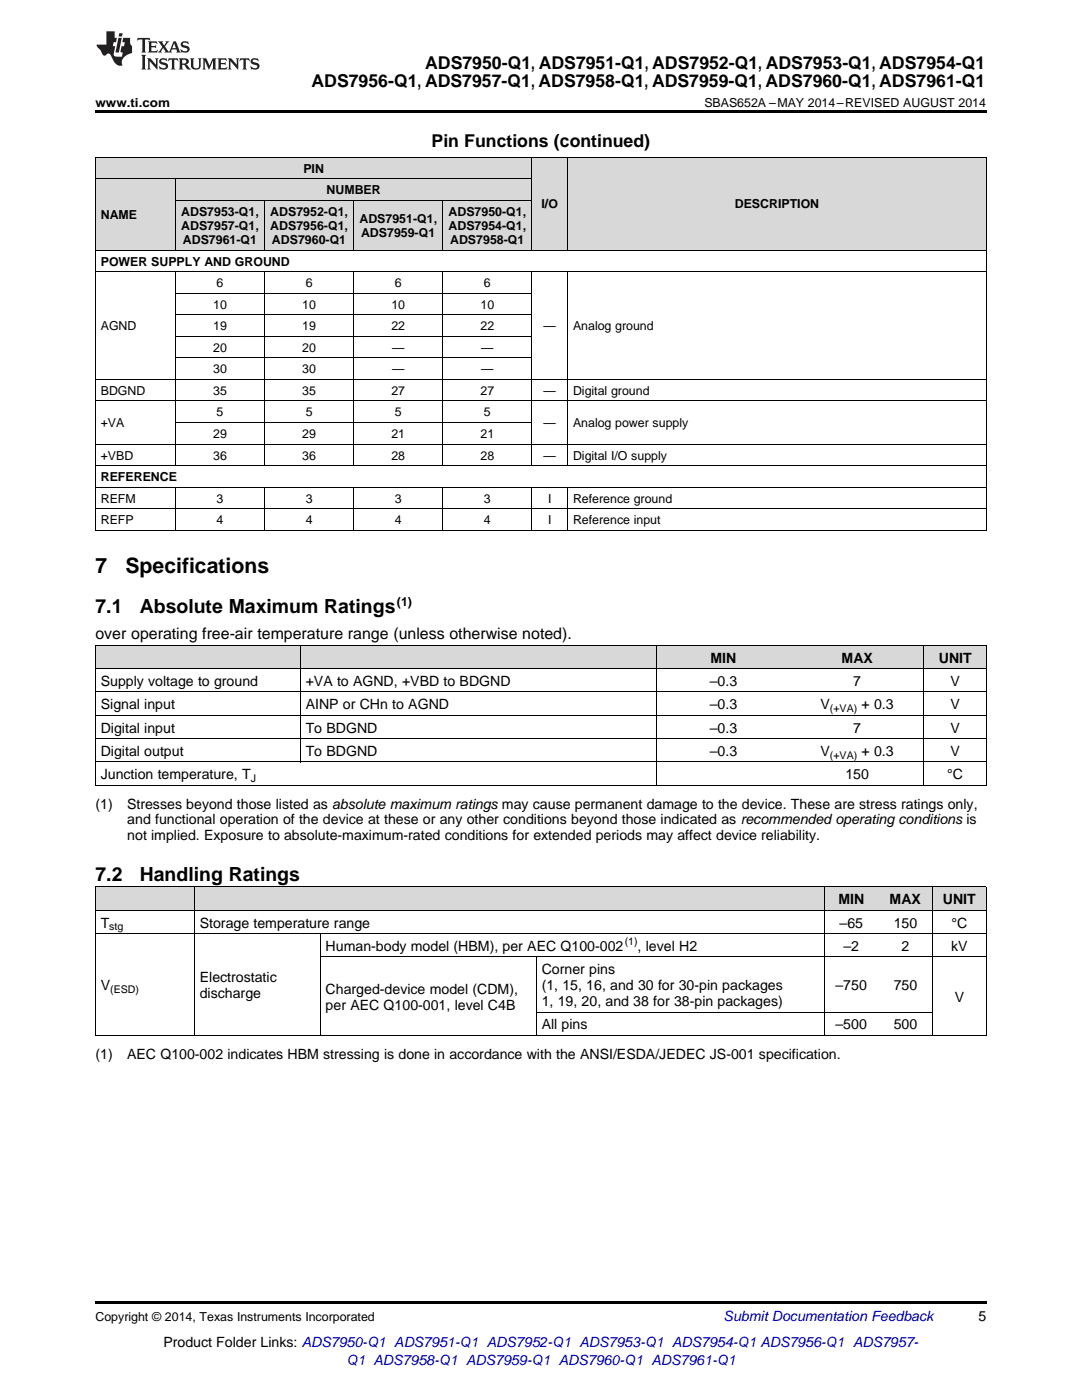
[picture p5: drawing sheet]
<svg xmlns="http://www.w3.org/2000/svg" width="216mm" height="279mm" viewBox="0 0 216 279" stroke-linecap="round" stroke-linejoin="round" font-family="sans-serif">
<defs><g id="words">
<g font-size="4.2">
<text x="19" y="114.3">7</text>
<text x="25" y="114.3">Specifications</text>
</g>
<g font-size="3.9">
<text x="19" y="122.4">7.1</text>
<text x="27.9" y="122.4">Absolute Maximum Ratings</text>
<text x="19" y="175.8">7.2</text>
<text x="27.9" y="175.8">Handling Ratings</text>
</g>
<g font-size="3.5">
<text x="62.2" y="17.3">ADS7956-Q1, ADS7957-Q1, ADS7958-Q1, ADS7959-Q1, ADS7960-Q1, ADS7961-Q1</text>
<text x="84.8" y="13.8">ADS7950-Q1, ADS7951-Q1, ADS7952-Q1, ADS7953-Q1, ADS7954-Q1</text>
<text x="86.1" y="29.3">Pin Functions (continued)</text>
</g>
<text font-size="3.2" x="19" y="127.6">over operating free-air temperature range (unless otherwise noted).</text>
<g font-size="2.8">
<text x="20.1" y="136.9">Supply voltage to ground</text>
<text x="61" y="136.9">+VA to AGND, +VBD to BDGND</text>
<text x="141.6" y="136.9">–0.3</text>
<text x="141.8" y="132.2">MIN</text>
<text x="167.9" y="132.2">MAX</text>
<text x="170.3" y="136.9">7</text>
<text x="187.3" y="132.2">UNIT</text>
<text x="189.7" y="136.9">V</text>
<text x="20.1" y="141.5">Signal input</text>
<text x="61" y="141.5">AINP or CHn to AGND</text>
<text x="141.6" y="141.5">–0.3</text>
<text x="163.7" y="141.5">V</text>
<text x="171.9" y="141.5">+ 0.3</text>
<text x="189.7" y="141.5">V</text>
<text x="20.1" y="146.2">Digital input</text>
<text x="61" y="146.2">To BDGND</text>
<text x="141.6" y="146.2">–0.3</text>
<text x="170.3" y="146.2">7</text>
<text x="189.7" y="146.2">V</text>
<text x="20.1" y="150.8">Digital output</text>
<text x="20.1" y="155.5">Junction temperature, T</text>
<text x="61" y="150.8">To BDGND</text>
<text x="141.6" y="150.8">–0.3</text>
<text x="163.7" y="150.8">V</text>
<text x="168.7" y="155.5">150</text>
<text x="171.9" y="150.8">+ 0.3</text>
<text x="189" y="155.5">°C</text>
<text x="189.7" y="150.8">V</text>
<text x="19" y="161.4">(1)</text>
<text x="25.4" y="161.4">Stresses beyond those listed as absolute maximum ratings may cause permanent damage to the device. These are stress ratings only,</text>
<text x="25.4" y="164.5">and functional operation of the device at these or any other conditions beyond those indicated as recommended operating conditions is</text>
<text x="25.4" y="167.7">not implied. Exposure to absolute-maximum-rated conditions for extended periods may affect device reliability.</text>
<text x="20.1" y="185.1">T</text>
<text x="39.9" y="185.1">Storage temperature range</text>
<text x="167.3" y="180.4">MIN</text>
<text x="167.5" y="185.1">–65</text>
<text x="177.5" y="180.4">MAX</text>
<text x="178.3" y="185.1">150</text>
<text x="188.1" y="180.4">UNIT</text>
<text x="189.8" y="185.1">°C</text>
<text x="65" y="189.8">Human-body model (HBM), per AEC Q100-002</text>
<text x="127.2" y="189.8">, level H2</text>
<text x="168.3" y="189.8">–2</text>
<text x="179.9" y="189.8">2</text>
<text x="189.8" y="189.8">kV</text>
<text x="20.1" y="197.6">V</text>
<text x="39.9" y="196">Electrostatic</text>
<text x="108.1" y="194.4">Corner pins</text>
<text x="108.1" y="197.6">(1, 15, 16, and 30 for 30-pin packages</text>
<text x="166.7" y="197.6">–750</text>
<text x="178.3" y="197.6">750</text>
<text x="39.9" y="199.2">discharge</text>
<text x="65" y="198.3">Charged-device model (CDM),</text>
<text x="65" y="201.5">per AEC Q100-001, level C4B</text>
<text x="108.1" y="200.8">1, 19, 20, and 38 for 38-pin packages)</text>
<text x="190.5" y="199.9">V</text>
<text x="108.1" y="205.4">All pins</text>
<text x="166.7" y="205.4">–500</text>
<text x="178.3" y="205.4">500</text>
<text x="19" y="211.3">(1)</text>
<text x="25.4" y="211.3">AEC Q100-002 indicates HBM stressing is done in accordance with the ANSI/ESDA/JEDEC JS-001 specification.</text>
<text x="195.3" y="263.6">5</text>
<text x="32.6" y="268.9">Product Folder Links: ADS7950-Q1 ADS7951-Q1 ADS7952-Q1 ADS7953-Q1 ADS7954-Q1 ADS7956-Q1 ADS7957-</text>
</g>
<g font-size="2.8" fill="#0000c8">
<text x="144.4" y="263.6">Submit Documentation Feedback</text>
<text x="69.1" y="272.4">Q1 ADS7958-Q1 ADS7959-Q1 ADS7960-Q1 ADS7961-Q1</text>
</g>
<g font-size="2.5">
<text x="19" y="21.4">www.ti.com</text>
<text x="140.5" y="21.4">SBAS652A –MAY 2014–REVISED AUGUST 2014</text>
<text x="60.5" y="34.4">PIN</text>
<text x="65.2" y="38.7">NUMBER</text>
<text x="108.1" y="41.6">I/O</text>
<text x="146.6" y="41.6">DESCRIPTION</text>
<text x="20.1" y="43.7">NAME</text>
<text x="36.2" y="43">ADS7953-Q1,</text>
<text x="36.2" y="45.9">ADS7957-Q1,</text>
<text x="53.9" y="43">ADS7952-Q1,</text>
<text x="53.9" y="45.9">ADS7956-Q1,</text>
<text x="71.7" y="44.4">ADS7951-Q1,</text>
<text x="72" y="47.3">ADS7959-Q1</text>
<text x="89.5" y="43">ADS7950-Q1,</text>
<text x="89.5" y="45.9">ADS7954-Q1,</text>
<text x="20.1" y="53">POWER SUPPLY AND GROUND</text>
<text x="36.5" y="48.7">ADS7961-Q1</text>
<text x="54.3" y="48.7">ADS7960-Q1</text>
<text x="89.8" y="48.7">ADS7958-Q1</text>
<text x="43.2" y="57.3">6</text>
<text x="61" y="57.3">6</text>
<text x="78.8" y="57.3">6</text>
<text x="96.6" y="57.3">6</text>
<text x="20.1" y="65.9">AGND</text>
<text x="42.5" y="61.6">10</text>
<text x="42.5" y="65.9">19</text>
<text x="60.3" y="61.6">10</text>
<text x="60.3" y="65.9">19</text>
<text x="78.1" y="61.6">10</text>
<text x="78.1" y="65.9">22</text>
<text x="95.9" y="61.6">10</text>
<text x="95.9" y="65.9">22</text>
<text x="108.4" y="65.9">—</text>
<text x="114.3" y="65.9">Analog ground</text>
<text x="42.5" y="70.2">20</text>
<text x="60.3" y="70.2">20</text>
<text x="78.2" y="70.2">—</text>
<text x="96" y="70.2">—</text>
<text x="42.5" y="74.5">30</text>
<text x="60.3" y="74.5">30</text>
<text x="78.2" y="74.5">—</text>
<text x="96" y="74.5">—</text>
<text x="20.1" y="78.8">BDGND</text>
<text x="42.5" y="78.8">35</text>
<text x="43.2" y="83.1">5</text>
<text x="60.3" y="78.8">35</text>
<text x="61" y="83.1">5</text>
<text x="78.1" y="78.8">27</text>
<text x="78.8" y="83.1">5</text>
<text x="95.9" y="78.8">27</text>
<text x="96.6" y="83.1">5</text>
<text x="108.4" y="78.8">—</text>
<text x="114.3" y="78.8">Digital ground</text>
<text x="20.1" y="85.3">+VA</text>
<text x="42.5" y="87.4">29</text>
<text x="60.3" y="87.4">29</text>
<text x="78.1" y="87.4">21</text>
<text x="95.9" y="87.4">21</text>
<text x="108.4" y="85.3">—</text>
<text x="114.3" y="85.3">Analog power supply</text>
<text x="20.1" y="91.7">+VBD</text>
<text x="42.5" y="91.7">36</text>
<text x="60.3" y="91.7">36</text>
<text x="78.1" y="91.7">28</text>
<text x="95.9" y="91.7">28</text>
<text x="108.4" y="91.7">—</text>
<text x="114.3" y="91.7">Digital I/O supply</text>
<text x="20.1" y="96">REFERENCE</text>
<text x="20.1" y="100.3">REFM</text>
<text x="43.2" y="100.3">3</text>
<text x="61" y="100.3">3</text>
<text x="78.8" y="100.3">3</text>
<text x="96.6" y="100.3">3</text>
<text x="109.4" y="100.3">I</text>
<text x="114.3" y="100.3">Reference ground</text>
<text x="20.1" y="104.6">REFP</text>
<text x="43.2" y="104.6">4</text>
<text x="61" y="104.6">4</text>
<text x="78.8" y="104.6">4</text>
<text x="96.6" y="104.6">4</text>
<text x="109.4" y="104.6">I</text>
<text x="114.3" y="104.6">Reference input</text>
<text x="79.2" y="120.9">(1)</text>
<text x="19" y="263.6">Copyright © 2014, Texas Instruments Incorporated</text>
</g>
<g font-size="2.1">
<text x="165.6" y="142.1">(+VA)</text>
<text x="165.6" y="151.4">(+VA)</text>
<text x="50" y="156.1">J</text>
<text x="21.8" y="185.7">stg</text>
<text x="124.7" y="188.6">(1)</text>
<text x="22" y="198.2">(ESD)</text>
</g>
</g></defs>
<g fill="#d8d8d8">
<path d="M19 177.1h19.8v4.6h-19.8z"/>
<path d="M38.8 177.1h25.1v4.6h-25.1z"/>
<path d="M63.9 177.1h43.1v4.6h-43.1z"/>
<path d="M107 177.1h57.5v4.6h-57.5z"/>
<path d="M164.5 177.1h10.8v4.6h-10.8z"/>
<path d="M175.3 177.1h10.8v4.6h-10.8z"/>
<path d="M186.1 177.1h10.7v4.6h-10.7z"/>
<path d="M19 128.8h40.9v4.7h-40.9z"/>
<path d="M59.9 128.8h3.6v4.7h-3.6z"/>
<path d="M63.5 128.8h67.6v4.7h-67.6z"/>
<path d="M131.1 128.8h26.6v4.7h-26.6z"/>
<path d="M157.7 128.8h26.7v4.7h-26.7z"/>
<path d="M184.4 128.8h12.4v4.7h-12.4z"/>
<path d="M19 35.7h16v14.3h-16z"/>
<path d="M35 40h17.8v10h-17.8z"/>
<path d="M52.8 40h17.8v10h-17.8z"/>
<path d="M70.6 40h17.8v10h-17.8z"/>
<path d="M88.4 40h17.8v10h-17.8z"/>
<path d="M106.2 31.4h7.1v18.6h-7.1z"/>
<path d="M113.3 31.4h33.7v18.6h-33.7z"/>
<path d="M147 31.4h49.8v18.6h-49.8z"/>
<path d="M35 35.7h17.8v4.3h-17.8z"/>
<path d="M52.8 35.7h17.8v4.3h-17.8z"/>
<path d="M70.6 35.7h17.8v4.3h-17.8z"/>
<path d="M88.4 35.7h17.8v4.3h-17.8z"/>
<path d="M19 31.4h16v4.3h-16z"/>
<path d="M35 31.4h17.8v4.3h-17.8z"/>
<path d="M52.8 31.4h17.8v4.3h-17.8z"/>
<path d="M70.6 31.4h17.8v4.3h-17.8z"/>
<path d="M88.4 31.4h17.8v4.3h-17.8z"/>
</g>
<path d="M19 22h177.8v.5h-177.8zM19 206.7h.2zM63.8 206.7h.1zM106.9 206.7h.1zM164.4 206.7h.1zM185.9 206.7h.2zM196.7 206.7h.1zM19 259.7h177.8v.5h-177.8z" fill="#000"/>
<g fill="none" stroke="#000" stroke-width=".2">
<path d="M19 35.6h87.2M19 31.3h177.8M19.1 31.4v74.5M35 35.7v14.3M35 40h71.2M106.1 31.4v18.6M113.2 31.4v18.6M196.8 31.4v74.5M19 54.2h177.8M19 49.9h177.8M35 54.3v38.7M35 58.5h71.2"/>
<path d="M52.8 40v10M52.8 54.3v38.7M70.5 40v10M70.5 54.3v38.7M88.3 40v10M88.3 54.3v38.7M106.1 54.3v38.7M113.2 54.3v38.7M19 75.7h177.8M35 71.4h71.2M35 67.1h71.2M35 62.8h71.2"/>
<path d="M19 97.2h177.8M19 92.9h177.8M19 88.6h177.8M19 80h177.8M35 97.3v8.6M35 84.3h71.2M52.8 97.3v8.6M70.5 97.3v8.6M88.3 97.3v8.6M106.1 97.3v8.6M113.2 97.3v8.6M19 105.9h177.8"/>
<path d="M19 101.5h177.8M19 138.1h177.8M19 133.4h177.8M19 128.8h177.8M19.1 128.8v28M59.9 128.8v23.3M131 128.8v28M184.3 128.8v28M196.8 128.8v28M19 156.7h177.8M19 152.1h177.8M19 147.4h177.8"/>
<path d="M19 142.8h177.8M19 177h177.8M19.1 177v29.7M38.8 177v29.7M164.4 177v29.7M186 177v29.7M196.8 177v29.7M19 186.3h177.8M19 181.7h177.8M63.9 186.3v20.4M63.9 191h132.9M107 191v15.7"/>
<path d="M19 206.6h177.8M107 202h79.1"/>
</g>
<g fill="#231f20">
<path d="M27.5 7.6l-.1 .5 .4-.2h.6v.1v2.1l-.2 .4h1l-.3-.4v-2.1l.1-.1h.5l.5 .2-.2-.5zM29.5 8.3l.2 .3v1.5l-.2 .4h1.8l.2-.6a1.04 1.04 0 0 1-1.3 .2v-.7h.6l.3 .2v-.6l-.3 .2h-.6v-.6l.8-.1 .4 .3-.2-.5zM31.5 8.3l.9 1.1-.9 1.1h.8l-.2-.2 .5-.7 .4 .7-.2 .2h1.5l-.1-.2 .1-.4h.9l.1 .4-.2 .2h1l-.3-.3-.7-1.9h-.5l-.9 2-.8-1 .9-1h-.8l.1 .3-.3 .5-.4-.6 .2-.2zM34.7 8.6l.4 1h-.7zM36.3 8.4a.63 .63 0 0 0-.2 .7 .63 .63 0 0 0 .6 .4l.6 .2 .1 .2a.75 .75 0 0 1-.7 .4 .75 .75 0 0 1-.6-.5l.1 .7 .1-.1a1.11 1.11 0 0 0 1.5-.6 1.13 1.13 0 0 0-1.2-.8l-.1-.4a1.04 1.04 0 0 1 1.2 .2l-.2-.5-.1 .1-.5-.2zM28.2 10.9l.2 .4v2.2l-.2 .4h1l-.3-.4v-2.2l.3-.4zM29.3 11.6l.3 .4v1.5l-.3 .4h.8l-.2-.4v-1.3l1.5 1.7v-1.9l.2-.4h-.7l.2 .4v.9l-1.1-1.3zM32 11.8a.62 .62 0 0 0-.2 .7 .62 .62 0 0 0 .6 .4l.6 .1 .1 .3a.76 .76 0 0 1-.7 .3 .76 .76 0 0 1-.6-.4l.1 .7 .1-.1a1.11 1.11 0 0 0 1.5-.6 1.13 1.13 0 0 0-1.2-.8l-.1-.4a1.04 1.04 0 0 1 1.2 .2l-.2-.6-.1 .1-.5-.1zM33.7 11.6l-.2 .6a.61 .61 0 0 1 .8-.3v1.6l-.2 .4h.9l-.2-.4v-1.6a.63 .63 0 0 1 .8 .3l-.2-.6zM35.6 11.6l.3 .4v1.5l-.3 .4h1l-.2-.2v-.8l.5 .2a.76 .76 0 0 0 1.2 .7l-1-1a.58 .58 0 0 0 .6-.5 .58 .58 0 0 0-.5-.6zM36.4 11.9h.1a.45 .45 0 0 1 .5 .1 .45 .45 0 0 1 .1 .5l-.7 .2zM37.9 11.6l.2 .2a2.17 2.17 0 0 0 .3 1.9 .99 .99 0 0 0 1.6-.6v-1.1l.2-.4h-.7l.2 .2a1.92 1.92 0 0 1-.2 1.8 .6 .6 0 0 1-.9-.5v-1.1l.2-.4zM40.4 11.6l.2 .4v1.5l-.2 .4h.7l-.2-.4v-1.4l.8 1.8 .8-1.8v1.4l-.2 .4h.9l-.2-.4v-1.5l.2-.4h-.8l-.6 1.5-.6-1.5zM43.4 11.6l.2 .4v1.5l-.2 .4h1.8l.2-.6a1.04 1.04 0 0 1-1.3 .1v-.6h.5l.4 .2v-.6l-.4 .2h-.5v-.7h.8l.3 .3-.1-.6zM45.5 11.6l.2 .4v1.5l-.2 .4h.7l-.2-.4v-1.3l1.5 1.7v-1.9l.2-.4h-.7l.2 .4v.9l-1.1-1.3zM47.9 11.6l-.1 .6a.61 .61 0 0 1 .8-.3v1.6l-.3 .4h1l-.3-.4 .1-1.6a.63 .63 0 0 1 .7 .3l-.1-.6zM50.2 11.8a.62 .62 0 0 0-.2 .7 .62 .62 0 0 0 .6 .4l.6 .1 .2 .3a.76 .76 0 0 1-.8 .3 .76 .76 0 0 1-.6-.4l.1 .7 .2-.1a1.11 1.11 0 0 0 1.5-.6 1.13 1.13 0 0 0-1.3-.8l-.1-.4a1.04 1.04 0 0 1 1.2 .2l-.1-.6-.2 .1-.5-.1z"/>
<path d="M21.2 6.3v2.6h-1.9l.1 .4 .7 .9a.91 .91 0 0 0 1 .8 .56 .56 0 0 1 .5-.3 .56 .56 0 0 1 .5 .3l.4 .8a1.53 1.53 0 0 0 1.9 1.2 1.54 1.54 0 0 1 1-2.1l.9-.3v-1.4a1.52 1.52 0 0 1-.3-1.6h-1.4l-.2 .8h.5l-.2 .8h-.4l-.2 1v.2l.4 .1-.2 .8a1.93 1.93 0 0 1-1.6-.3l.3-1.8h-.5l.2-.8h.4l.2-.8h-.4v-1.3zM23.6 7.6l-.6 2.9h.7l.6-2.9zM23.8 6.6l-.1 .7h.6l.2-.7z"/>
</g>
<use href="#words"/>
</svg>
